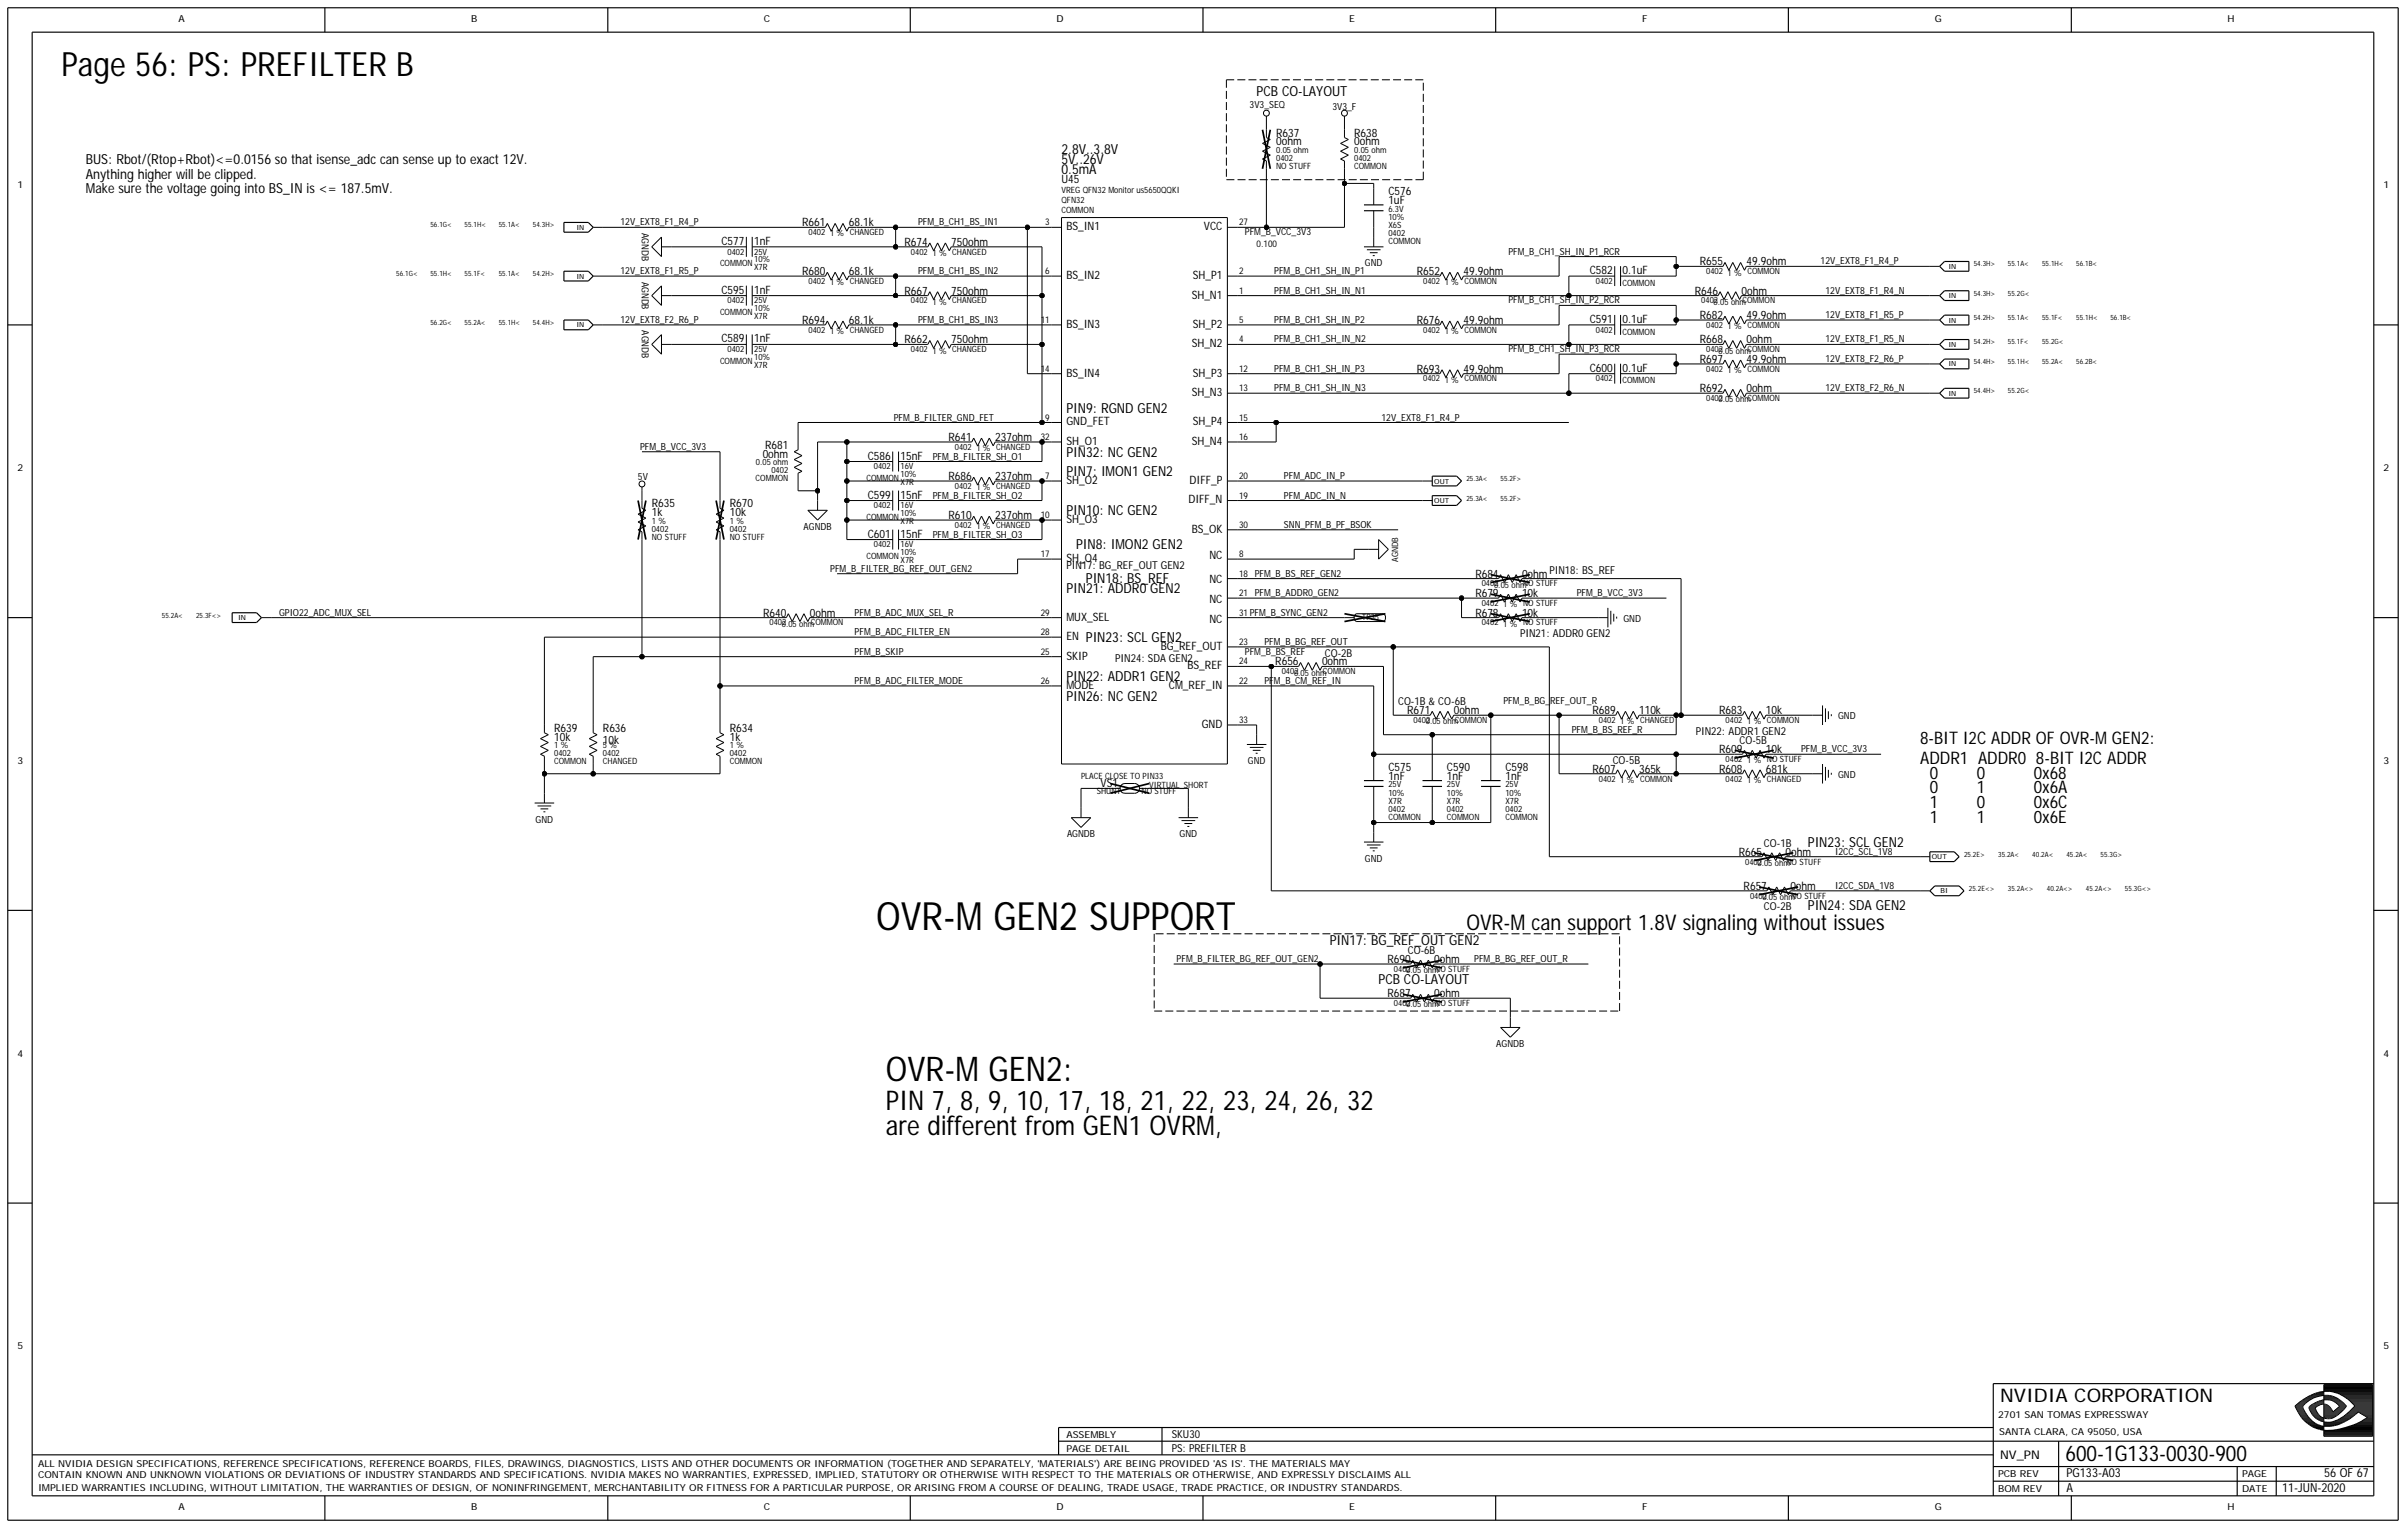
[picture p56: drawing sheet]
<svg xmlns="http://www.w3.org/2000/svg" width="422mm" height="268mm" viewBox="0 0 422 268" stroke-linecap="round" stroke-linejoin="round" font-family="sans-serif">
<defs><g id="words">
<text font-size="6.8" x="153.6" y="163">OVR-M GEN2 SUPPORT</text>
<text font-size="6" x="155.3" y="189.5">OVR-M GEN2:</text>
<text font-size="5.9" x="10.8" y="13.3">Page 56: PS: PREFILTER B</text>
<g font-size="4.8">
<text x="155.3" y="194.7">PIN 7, 8, 9, 10, 17, 18, 21, 22, 23, 24, 26, 32</text>
<text x="155.3" y="198.9">are different from GEN1 OVRM,</text>
</g>
<g font-size="3.8">
<text x="257.1" y="163">OVR-M can support 1.8V signaling without issues</text>
<text x="362.1" y="256.1">600-1G133-0030-900</text>
</g>
<text font-size="3.3" x="350.7" y="245.8">NVIDIA CORPORATION</text>
<g font-size="3">
<text x="336.6" y="130.5">8-BIT I2C ADDR OF OVR-M GEN2:</text>
<text x="336.6" y="133.9">ADDR1 ADDR0 8-BIT I2C ADDR</text>
<text x="338.3" y="136.5">0</text>
<text x="346.6" y="136.5">0</text>
<text x="356.6" y="136.5">0x68</text>
<text x="338.3" y="141.6">1</text>
<text x="338.3" y="139.1">0</text>
<text x="346.6" y="141.6">0</text>
<text x="346.6" y="139.1">1</text>
<text x="356.6" y="141.6">0x6C</text>
<text x="356.6" y="139.1">0x6A</text>
<text x="338.3" y="144.2">1</text>
<text x="346.6" y="144.2">1</text>
<text x="356.6" y="144.2">0x6E</text>
</g>
<g font-size="2.4">
<text x="220.3" y="16.8">PCB CO-LAYOUT</text>
<text x="15" y="28.7">BUS: Rbot/(Rtop+Rbot)&lt;=0.0156 so that isense_adc can sense up to exact 12V.</text>
<text x="186.1" y="27">2.8V..3.8V</text>
<text x="186.1" y="28.7">5V..26V</text>
<text x="15" y="31.3">Anything higher will be clipped.</text>
<text x="15" y="33.9">Make sure the voltage going into BS_IN is &lt;= 187.5mV.</text>
<text x="186.1" y="30.4">0.5mA</text>
<text x="187" y="72.4">PIN9: RGND GEN2</text>
<text x="187" y="83.5">PIN7: IMON1 GEN2</text>
<text x="187" y="80.1">PIN32: NC GEN2</text>
<text x="187" y="90.3">PIN10: NC GEN2</text>
<text x="188.7" y="96.3">PIN8: IMON2 GEN2</text>
<text x="187" y="104">PIN21: ADDR0 GEN2</text>
<text x="190.4" y="102.3">PIN18: BS_REF</text>
<text x="190.4" y="112.6">PIN23: SCL GEN2</text>
<text x="187" y="119.4">PIN22: ADDR1 GEN2</text>
<text x="187" y="122.8">PIN26: NC GEN2</text>
<text x="317" y="148.5">PIN23: SCL GEN2</text>
<text x="317" y="159.6">PIN24: SDA GEN2</text>
<text x="233.2" y="165.6">PIN17: BG_REF_OUT GEN2</text>
<text x="241.7" y="172.4">PCB CO-LAYOUT</text>
</g>
<g font-size="2.2">
<text x="362.3" y="261.5">A</text>
<text x="362.3" y="259">PG133-A03</text>
<text x="400.1" y="261.5">11-JUN-2020</text>
<text x="407.5" y="259">56 OF 67</text>
</g>
<text font-size="2.1" x="350.7" y="255.7">NV_PN</text>
<g font-size="2">
<text x="223.7" y="23.9">R637</text>
<text x="237.4" y="23.9">R638</text>
<text x="223.7" y="25.5">0ohm</text>
<text x="237.4" y="25.5">0ohm</text>
<text x="186.1" y="32.2">U45</text>
<text x="243.4" y="34.2">C576</text>
<text x="243.4" y="35.7">1uF</text>
<text x="140.6" y="39.7">R661</text>
<text x="148.8" y="39.7">68.1k</text>
<text x="187" y="40.4">BS_IN1</text>
<text x="211.1" y="40.4">VCC</text>
<text x="126.5" y="42.9">C577</text>
<text x="132.2" y="42.9">1nF</text>
<text x="158.6" y="43.1">R674</text>
<text x="166.8" y="43.1">750ohm</text>
<text x="298" y="46.5">R655</text>
<text x="306.2" y="46.5">49.9ohm</text>
<text x="126.5" y="51.5">C595</text>
<text x="132.2" y="51.5">1nF</text>
<text x="140.6" y="48.2">R680</text>
<text x="148.8" y="48.2">68.1k</text>
<text x="158.6" y="51.7">R667</text>
<text x="166.8" y="51.7">750ohm</text>
<text x="187" y="48.9">BS_IN2</text>
<text x="208.9" y="52.3">SH_N1</text>
<text x="209.1" y="48.9">SH_P1</text>
<text x="248.4" y="48.2">R652</text>
<text x="256.6" y="48.2">49.9ohm</text>
<text x="278.7" y="48.1">C582</text>
<text x="284.5" y="48.1">0.1uF</text>
<text x="297.2" y="51.7">R646</text>
<text x="305.3" y="51.7">0ohm</text>
<text x="140.6" y="56.8">R694</text>
<text x="148.8" y="56.8">68.1k</text>
<text x="187" y="57.5">BS_IN3</text>
<text x="209.1" y="57.5">SH_P2</text>
<text x="248.4" y="56.8">R676</text>
<text x="256.6" y="56.8">49.9ohm</text>
<text x="278.7" y="56.6">C591</text>
<text x="284.5" y="56.6">0.1uF</text>
<text x="298" y="55.9">R682</text>
<text x="306.2" y="55.9">49.9ohm</text>
<text x="126.5" y="60">C589</text>
<text x="132.2" y="60">1nF</text>
<text x="158.6" y="60.2">R662</text>
<text x="166.8" y="60.2">750ohm</text>
<text x="208.9" y="60.9">SH_N2</text>
<text x="248.4" y="65.3">R693</text>
<text x="256.6" y="65.3">49.9ohm</text>
<text x="278.7" y="65.2">C600</text>
<text x="284.5" y="65.2">0.1uF</text>
<text x="298" y="60.2">R668</text>
<text x="298" y="63.6">R697</text>
<text x="306.2" y="60.2">0ohm</text>
<text x="306.2" y="63.6">49.9ohm</text>
<text x="187" y="66">BS_IN4</text>
<text x="208.9" y="69.4">SH_N3</text>
<text x="209.1" y="66">SH_P3</text>
<text x="298" y="68.8">R692</text>
<text x="306.2" y="68.8">0ohm</text>
<text x="166.3" y="77.3">R641</text>
<text x="174.5" y="77.3">237ohm</text>
<text x="187" y="74.6">GND_FET</text>
<text x="187" y="78">SH_O1</text>
<text x="208.9" y="78">SH_N4</text>
<text x="209.1" y="74.6">SH_P4</text>
<text x="133.7" y="80.2">0ohm</text>
<text x="134.1" y="78.7">R681</text>
<text x="152.1" y="80.6">C586</text>
<text x="157.9" y="80.6">15nF</text>
<text x="114.3" y="88.9">R635</text>
<text x="127.9" y="88.9">R670</text>
<text x="152.1" y="87.4">C599</text>
<text x="157.9" y="87.4">15nF</text>
<text x="166.3" y="84.2">R686</text>
<text x="174.5" y="84.2">237ohm</text>
<text x="187" y="84.8">SH_O2</text>
<text x="208.4" y="88.3">DIFF_N</text>
<text x="208.6" y="84.8">DIFF_P</text>
<text x="114.3" y="90.5">1k</text>
<text x="127.9" y="90.5">10k</text>
<text x="152.1" y="94.2">C601</text>
<text x="157.9" y="94.2">15nF</text>
<text x="166.3" y="91">R610</text>
<text x="174.5" y="91">237ohm</text>
<text x="187" y="91.7">SH_O3</text>
<text x="208.9" y="93.4">BS_OK</text>
<text x="187" y="98.5">SH_O4</text>
<text x="212" y="98">NC</text>
<text x="258.7" y="101.3">R684</text>
<text x="266.8" y="101.3">0ohm</text>
<text x="212" y="105.7">NC</text>
<text x="212" y="102.3">NC</text>
<text x="258.7" y="104.7">R679</text>
<text x="266.8" y="104.7">10k</text>
<text x="133.8" y="108.1">R640</text>
<text x="142" y="108.1">0ohm</text>
<text x="187" y="112.2">EN</text>
<text x="187" y="108.8">MUX_SEL</text>
<text x="203.5" y="113.9">BG_REF_OUT</text>
<text x="212" y="109.1">NC</text>
<text x="258.7" y="108.1">R678</text>
<text x="266.8" y="108.1">10k</text>
<text x="187" y="115.6">SKIP</text>
<text x="208.2" y="117.3">BS_REF</text>
<text x="223.6" y="116.7">R656</text>
<text x="231.8" y="116.7">0ohm</text>
<text x="187" y="120.8">MODE</text>
<text x="204.9" y="120.8">CM_REF_IN</text>
<text x="246.7" y="125.2">R671</text>
<text x="254.9" y="125.2">0ohm</text>
<text x="279.2" y="125.2">R689</text>
<text x="287.4" y="125.2">110k</text>
<text x="301.4" y="125.2">R683</text>
<text x="309.6" y="125.2">10k</text>
<text x="97.2" y="129.8">10k</text>
<text x="97.2" y="128.3">R639</text>
<text x="105.7" y="130.5">10k</text>
<text x="105.7" y="128.3">R636</text>
<text x="127.9" y="129.8">1k</text>
<text x="127.9" y="128.3">R634</text>
<text x="210.7" y="127.6">GND</text>
<text x="243.4" y="135.1">C575</text>
<text x="243.4" y="136.7">1nF</text>
<text x="253.7" y="135.1">C590</text>
<text x="253.7" y="136.7">1nF</text>
<text x="263.9" y="135.1">C598</text>
<text x="263.9" y="136.7">1nF</text>
<text x="279.2" y="135.5">R607</text>
<text x="287.4" y="135.5">365k</text>
<text x="301.4" y="132.1">R609</text>
<text x="301.4" y="135.5">R608</text>
<text x="309.6" y="135.5">681k</text>
<text x="309.6" y="132.1">10k</text>
<text x="193" y="138">VS1</text>
<text x="304.9" y="150">R665</text>
<text x="313" y="150">0ohm</text>
<text x="305.7" y="156">R657</text>
<text x="313.9" y="156">0ohm</text>
<text x="243.3" y="168.8">R690</text>
<text x="251.5" y="168.8">0ohm</text>
<text x="243.3" y="174.8">R687</text>
<text x="251.5" y="174.8">0ohm</text>
</g>
<g font-size="1.9">
<text x="187" y="99.7">PIN17: BG_REF_OUT GEN2</text>
<text x="271.6" y="100.6">PIN18: BS_REF</text>
<text x="266.5" y="111.7">PIN21: ADDR0 GEN2</text>
<text x="195.5" y="116">PIN24: SDA GEN2</text>
<text x="232.3" y="115.1">CO-2B</text>
<text x="245.1" y="123.7">CO-1B &amp; CO-6B</text>
<text x="297.3" y="128.8">PIN22: ADDR1 GEN2</text>
<text x="305" y="130.5">CO-5B</text>
<text x="282.8" y="133.9">CO-5B</text>
<text x="309.3" y="148.5">CO-1B</text>
<text x="309.3" y="159.6">CO-2B</text>
<text x="246.8" y="167.3">CO-6B</text>
<text x="205.4" y="252.1">SKU30</text>
<text x="205.4" y="254.5">PS: PREFILTER B</text>
</g>
<g font-size="1.7">
<text x="31.3" y="3.9">A</text>
<text x="82.6" y="3.9">B</text>
<text x="133.9" y="3.9">C</text>
<text x="185.3" y="3.9">D</text>
<text x="236.6" y="3.9">E</text>
<text x="287.9" y="3.9">F</text>
<text x="339.2" y="3.9">G</text>
<text x="390.5" y="3.9">H</text>
<text x="219.1" y="19">3V3_SEQ</text>
<text x="233.6" y="19.3">3V3_F</text>
<text x="3.1" y="33">1</text>
<text x="417.9" y="33">1</text>
<text x="108.8" y="39.5">12V_EXT8_F1_R4_P</text>
<text x="112.6" y="40.8" transform="rotate(90 112.6 40.8)">AGNDB</text>
<text x="161" y="39.5">PFM_B_CH1_BS_IN1</text>
<text x="218.3" y="41.2">PFM_B_VCC_3V3</text>
<text x="239.3" y="46.7">GND</text>
<text x="264.5" y="44.6">PFM_B_CH1_SH_IN_P1_RCR</text>
<text x="319.2" y="46.4">12V_EXT8_F1_R4_P</text>
<text x="108.8" y="48.1">12V_EXT8_F1_R5_P</text>
<text x="112.6" y="49.4" transform="rotate(90 112.6 49.4)">AGNDB</text>
<text x="161" y="48.1">PFM_B_CH1_BS_IN2</text>
<text x="223.4" y="51.5">PFM_B_CH1_SH_IN_N1</text>
<text x="223.4" y="48.1">PFM_B_CH1_SH_IN_P1</text>
<text x="264.5" y="53.2">PFM_B_CH1_SH_IN_P2_RCR</text>
<text x="320.1" y="51.5">12V_EXT8_F1_R4_N</text>
<text x="108.8" y="56.6">12V_EXT8_F2_R6_P</text>
<text x="112.6" y="57.9" transform="rotate(90 112.6 57.9)">AGNDB</text>
<text x="161" y="56.6">PFM_B_CH1_BS_IN3</text>
<text x="223.4" y="56.6">PFM_B_CH1_SH_IN_P2</text>
<text x="320.1" y="55.8">12V_EXT8_F1_R5_P</text>
<text x="223.4" y="60">PFM_B_CH1_SH_IN_N2</text>
<text x="223.4" y="65.2">PFM_B_CH1_SH_IN_P3</text>
<text x="264.5" y="61.7">PFM_B_CH1_SH_IN_P3_RCR</text>
<text x="320.1" y="63.5">12V_EXT8_F2_R6_P</text>
<text x="320.1" y="60">12V_EXT8_F1_R5_N</text>
<text x="223.4" y="68.6">PFM_B_CH1_SH_IN_N3</text>
<text x="320.1" y="68.6">12V_EXT8_F2_R6_N</text>
<text x="156.7" y="73.7">PFM_B_FILTER_GND_FET</text>
<text x="242.2" y="73.7">12V_EXT8_F1_R4_P</text>
<text x="3.1" y="82.6">2</text>
<text x="112.2" y="78.9">PFM_B_VCC_3V3</text>
<text x="163.5" y="80.6">PFM_B_FILTER_SH_O1</text>
<text x="225.1" y="84">PFM_ADC_IN_P</text>
<text x="417.9" y="82.6">2</text>
<text x="111.8" y="84.2">5V</text>
<text x="163.5" y="87.4">PFM_B_FILTER_SH_O2</text>
<text x="225.1" y="87.4">PFM_ADC_IN_N</text>
<text x="140.9" y="92.9">AGNDB</text>
<text x="163.5" y="94.2">PFM_B_FILTER_SH_O3</text>
<text x="225.1" y="92.5">SNN_PFM_B_PF_BSOK</text>
<text x="145.6" y="100.2">PFM_B_FILTER_BG_REF_OUT_GEN2</text>
<text x="48.9" y="107.9">GPIO22_ADC_MUX_SEL</text>
<text x="149.8" y="107.9">PFM_B_ADC_MUX_SEL_R</text>
<text x="276.4" y="104.5">PFM_B_VCC_3V3</text>
<text x="149.8" y="111.4">PFM_B_ADC_FILTER_EN</text>
<text x="221.7" y="113.1">PFM_B_BG_REF_OUT</text>
<text x="284.6" y="109">GND</text>
<text x="149.8" y="114.8">PFM_B_SKIP</text>
<text x="149.8" y="119.9">PFM_B_ADC_FILTER_MODE</text>
<text x="218.3" y="114.8">PFM_B_BS_REF</text>
<text x="221.7" y="119.9">PFM_B_CM_REF_IN</text>
<text x="263.6" y="123.3">PFM_B_BG_REF_OUT_R</text>
<text x="275.6" y="128.5">PFM_B_BS_REF_R</text>
<text x="315.8" y="131.9">PFM_B_VCC_3V3</text>
<text x="322.3" y="126.1">GND</text>
<text x="3.1" y="133.9">3</text>
<text x="218.8" y="133.9">GND</text>
<text x="322.3" y="136.3">GND</text>
<text x="417.9" y="133.9">3</text>
<text x="93.9" y="144.2">GND</text>
<text x="187.1" y="146.8">AGNDB</text>
<text x="206.8" y="146.8">GND</text>
<text x="321.8" y="149.8">I2CC_SCL_1V8</text>
<text x="239.3" y="151">GND</text>
<text x="321.8" y="155.8">I2CC_SDA_1V8</text>
<text x="206.3" y="168.7">PFM_B_FILTER_BG_REF_OUT_GEN2</text>
<text x="258.5" y="168.7">PFM_B_BG_REF_OUT_R</text>
<text x="3.1" y="185.3">4</text>
<text x="262.3" y="183.5">AGNDB</text>
<text x="417.9" y="185.3">4</text>
<text x="3.1" y="236.6">5</text>
<text x="417.9" y="236.6">5</text>
<text x="350.3" y="248.5">2701 SAN TOMAS EXPRESSWAY</text>
<text x="350.5" y="251.6">SANTA CLARA, CA 95050, USA</text>
<text x="6.7" y="257.1">ALL NVIDIA DESIGN SPECIFICATIONS, REFERENCE SPECIFICATIONS, REFERENCE BOARDS, FILES, DRAWINGS, DIAGNOSTICS, LISTS AND OTHER DOCUMENTS OR INFORMATION (TOGETHER AND SEPARATELY, 'MATERIALS') ARE BEING PROVIDED 'AS IS'. THE MATERIALS MAY</text>
<text x="187" y="254.5">PAGE DETAIL</text>
<text x="187" y="252.1">ASSEMBLY</text>
<text x="6.7" y="259.2">CONTAIN KNOWN AND UNKNOWN VIOLATIONS OR DEVIATIONS OF INDUSTRY STANDARDS AND SPECIFICATIONS. NVIDIA MAKES NO WARRANTIES, EXPRESSED, IMPLIED, STATUTORY OR OTHERWISE WITH RESPECT TO THE MATERIALS OR OTHERWISE, AND EXPRESSLY DISCLAIMS ALL</text>
<text x="6.7" y="261.4">IMPLIED WARRANTIES INCLUDING, WITHOUT LIMITATION, THE WARRANTIES OF DESIGN, OF NONINFRINGEMENT, MERCHANTABILITY OR FITNESS FOR A PARTICULAR PURPOSE, OR ARISING FROM A COURSE OF DEALING, TRADE USAGE, TRADE PRACTICE, OR INDUSTRY STANDARDS.</text>
<text x="350.3" y="261.5">BOM REV</text>
<text x="350.3" y="259">PCB REV</text>
<text x="393.1" y="259">PAGE</text>
<text x="393.1" y="261.5">DATE</text>
<text x="31.3" y="264.8">A</text>
<text x="82.6" y="264.8">B</text>
<text x="133.9" y="264.8">C</text>
<text x="185.3" y="264.8">D</text>
<text x="236.6" y="264.8">E</text>
<text x="287.9" y="264.8">F</text>
<text x="339.2" y="264.8">G</text>
<text x="390.5" y="264.8">H</text>
</g>
<g font-size="1.6">
<text x="183.3" y="39.5">3</text>
<text x="217.2" y="39.5">27</text>
<text x="220.3" y="43.3">0.100</text>
<text x="183.3" y="48.1">6</text>
<text x="217.2" y="48.1">2</text>
<text x="217.2" y="51.5">1</text>
<text x="182.5" y="56.6">11</text>
<text x="217.2" y="56.6">5</text>
<text x="182.5" y="65.2">14</text>
<text x="217.2" y="65.2">12</text>
<text x="217.2" y="60">4</text>
<text x="217.2" y="68.6">13</text>
<text x="182.5" y="77.1">32</text>
<text x="183.3" y="73.7">9</text>
<text x="217.2" y="73.7">15</text>
<text x="217.2" y="77.1">16</text>
<text x="183.3" y="84">7</text>
<text x="217.2" y="84">20</text>
<text x="217.2" y="87.4">19</text>
<text x="182.5" y="90.8">10</text>
<text x="217.2" y="92.5">30</text>
<text x="182.5" y="97.7">17</text>
<text x="217.2" y="101.1">18 PFM_B_BS_REF_GEN2</text>
<text x="217.2" y="97.7">8</text>
<text x="182.5" y="107.9">29</text>
<text x="217.2" y="107.9">31 PFM_B_SYNC_GEN2</text>
<text x="217.2" y="104.5">21 PFM_B_ADDR0_GEN2</text>
<text x="182.5" y="111.4">28</text>
<text x="217.2" y="113.1">23</text>
<text x="182.5" y="114.8">25</text>
<text x="182.5" y="119.9">26</text>
<text x="217.2" y="119.9">22</text>
<text x="217.2" y="116.5">24</text>
<text x="217.2" y="126.8">33</text>
</g>
<g font-size="1.5">
<text x="223.7" y="29.6">NO STUFF</text>
<text x="223.7" y="28.2">0402</text>
<text x="223.7" y="26.9">0.05 ohm</text>
<text x="237.4" y="28.2">0402</text>
<text x="237.4" y="26.9">0.05 ohm</text>
<text x="237.4" y="29.6">COMMON</text>
<text x="186.1" y="35.6">QFN32</text>
<text x="186.1" y="33.9">VREG QFN32 Monitor us5650QQKI</text>
<text x="141.8" y="41.2">0402</text>
<text x="145.5" y="41.5">1 % CHANGED</text>
<text x="186.1" y="37.3">COMMON</text>
<text x="243.4" y="38.7">10%</text>
<text x="243.4" y="41.4">0402</text>
<text x="243.4" y="40">X6S</text>
<text x="243.4" y="37.1">6.3V</text>
<text x="126.2" y="46.7">COMMON</text>
<text x="127.6" y="44.6">0402</text>
<text x="132.2" y="44.6">25V</text>
<text x="132.2" y="46">10%</text>
<text x="132.2" y="47.4">X7R</text>
<text x="159.7" y="44.6">0402</text>
<text x="163.5" y="44.9">1 % CHANGED</text>
<text x="243.4" y="42.8">COMMON</text>
<text x="127.6" y="53.2">0402</text>
<text x="132.2" y="53.2">25V</text>
<text x="141.8" y="49.8">0402</text>
<text x="145.5" y="50">1 % CHANGED</text>
<text x="159.7" y="53.2">0402</text>
<text x="163.5" y="53.4">1 % CHANGED</text>
<text x="249.5" y="49.8">0402</text>
<text x="253.3" y="50">1 % COMMON</text>
<text x="279.8" y="49.8">0402</text>
<text x="284.5" y="50.1">COMMON</text>
<text x="298.3" y="53.2">0402</text>
<text x="299.1" y="48.1">0402</text>
<text x="300.4" y="53.4">0.05 ohmCOMMON</text>
<text x="302.9" y="48.3">1 % COMMON</text>
<text x="126.2" y="55.2">COMMON</text>
<text x="132.2" y="55.9">X7R</text>
<text x="132.2" y="54.6">10%</text>
<text x="141.8" y="58.3">0402</text>
<text x="145.5" y="58.6">1 % CHANGED</text>
<text x="249.5" y="58.3">0402</text>
<text x="253.3" y="58.6">1 % COMMON</text>
<text x="279.8" y="58.3">0402</text>
<text x="284.5" y="58.7">COMMON</text>
<text x="299.1" y="57.5">0402</text>
<text x="302.9" y="57.7">1 % COMMON</text>
<text x="126.2" y="63.8">COMMON</text>
<text x="127.6" y="61.7">0402</text>
<text x="132.2" y="64.5">X7R</text>
<text x="132.2" y="61.7">25V</text>
<text x="132.2" y="63.1">10%</text>
<text x="159.7" y="61.7">0402</text>
<text x="163.5" y="62">1 % CHANGED</text>
<text x="299.1" y="65.2">0402</text>
<text x="299.1" y="61.7">0402</text>
<text x="301.3" y="62">0.05 ohmCOMMON</text>
<text x="302.9" y="65.4">1 % COMMON</text>
<text x="249.5" y="66.9">0402</text>
<text x="253.3" y="67.1">1 % COMMON</text>
<text x="279.8" y="66.9">0402</text>
<text x="284.5" y="67.2">COMMON</text>
<text x="299.1" y="70.3">0402</text>
<text x="301.3" y="70.5">0.05 ohmCOMMON</text>
<text x="132.5" y="81.6">0.05 ohm</text>
<text x="135.3" y="83">0402</text>
<text x="153.2" y="82.3">0402</text>
<text x="157.9" y="82.3">16V</text>
<text x="157.9" y="83.6">10%</text>
<text x="167.4" y="78.9">0402</text>
<text x="171.2" y="79.1">1 % CHANGED</text>
<text x="132.5" y="84.3">COMMON</text>
<text x="151.9" y="84.3">COMMON</text>
<text x="153.2" y="89.1">0402</text>
<text x="157.9" y="85">X7R</text>
<text x="157.9" y="89.1">16V</text>
<text x="167.4" y="85.7">0402</text>
<text x="171.2" y="85.9">1 % CHANGED</text>
<text x="114.3" y="94.6">NO STUFF</text>
<text x="114.3" y="93.2">0402</text>
<text x="114.3" y="91.9">1 %</text>
<text x="127.9" y="91.9">1 %</text>
<text x="127.9" y="93.2">0402</text>
<text x="127.9" y="94.6">NO STUFF</text>
<text x="151.9" y="91.2">COMMON</text>
<text x="153.2" y="96">0402</text>
<text x="157.9" y="90.5">10%</text>
<text x="157.9" y="91.9">X7R</text>
<text x="157.9" y="96">16V</text>
<text x="167.4" y="92.5">0402</text>
<text x="171.2" y="92.8">1 % CHANGED</text>
<text x="151.9" y="98">COMMON</text>
<text x="157.9" y="97.3">10%</text>
<text x="157.9" y="98.7">X7R</text>
<text x="245.1" y="98.5" transform="rotate(-90 245.1 98.5)">AGNDB</text>
<text x="259.8" y="106.2">0402</text>
<text x="259.8" y="102.8">0402</text>
<text x="262" y="103">0.05 ohmNO STUFF</text>
<text x="263.6" y="106.5">1 % NO STUFF</text>
<text x="134.9" y="109.6">0402</text>
<text x="137.1" y="109.9">0.05 ohmCOMMON</text>
<text x="238.8" y="108.7">TP35</text>
<text x="259.8" y="109.6">0402</text>
<text x="263.6" y="109.9">1 % NO STUFF</text>
<text x="224.7" y="118.2">0402</text>
<text x="226.9" y="118.4">0.05 ohmCOMMON</text>
<text x="97.2" y="131.2">1 %</text>
<text x="105.7" y="131.2">5 %</text>
<text x="127.9" y="131.2">1 %</text>
<text x="247.8" y="126.8">0402</text>
<text x="250" y="127">0.05 ohmCOMMON</text>
<text x="280.3" y="126.8">0402</text>
<text x="284.1" y="127">1 % CHANGED</text>
<text x="302.6" y="126.8">0402</text>
<text x="306.3" y="127">1 % COMMON</text>
<text x="97.2" y="133.9">COMMON</text>
<text x="97.2" y="132.6">0402</text>
<text x="105.7" y="132.6">0402</text>
<text x="105.7" y="133.9">CHANGED</text>
<text x="127.9" y="132.6">0402</text>
<text x="127.9" y="133.9">COMMON</text>
<text x="189.5" y="136.5">PLACE CLOSE TO PIN33</text>
<text x="280.3" y="137">0402</text>
<text x="284.1" y="137.3">1 % COMMON</text>
<text x="302.6" y="137">0402</text>
<text x="302.6" y="133.6">0402</text>
<text x="306.3" y="133.8">1 % NO STUFF</text>
<text x="306.3" y="137.3">1 % CHANGED</text>
<text x="192.3" y="139.2">SHUNT</text>
<text x="200.1" y="139.2">NO STUFF</text>
<text x="201.5" y="138.2">VIRTUAL_SHORT</text>
<text x="243.4" y="138">25V</text>
<text x="243.4" y="143.7">COMMON</text>
<text x="243.4" y="140.9">X7R</text>
<text x="243.4" y="139.6">10%</text>
<text x="243.4" y="142.3">0402</text>
<text x="253.7" y="138">25V</text>
<text x="253.7" y="139.6">10%</text>
<text x="253.7" y="140.9">X7R</text>
<text x="253.7" y="143.7">COMMON</text>
<text x="253.7" y="142.3">0402</text>
<text x="263.9" y="143.7">COMMON</text>
<text x="263.9" y="142.3">0402</text>
<text x="263.9" y="140.9">X7R</text>
<text x="263.9" y="139.6">10%</text>
<text x="263.9" y="138">25V</text>
<text x="306" y="151.6">0402</text>
<text x="308.1" y="151.8">0.05 ohmNO STUFF</text>
<text x="306.8" y="157.5">0402</text>
<text x="309" y="157.8">0.05 ohmNO STUFF</text>
<text x="244.4" y="170.4">0402</text>
<text x="246.6" y="170.6">0.05 ohmNO STUFF</text>
<text x="244.4" y="176.4">0402</text>
<text x="246.6" y="176.6">0.05 ohmNO STUFF</text>
</g>
<g font-size="1.3">
<text x="75.5" y="39.9">56.1G&lt;</text>
<text x="81.5" y="39.9">55.1H&lt;</text>
<text x="87.4" y="39.9">55.1A&lt;</text>
<text x="93.4" y="39.9">54.3H&gt;</text>
<text x="346.1" y="46.7">54.3H&gt;</text>
<text x="352" y="46.7">55.1A&lt;</text>
<text x="358" y="46.7">55.1H&lt;</text>
<text x="364" y="46.7">56.1B&lt;</text>
<text x="69.5" y="48.4">56.1G&lt;</text>
<text x="75.5" y="48.4">55.1H&lt;</text>
<text x="81.5" y="48.4">55.1F&lt;</text>
<text x="87.4" y="48.4">55.1A&lt;</text>
<text x="93.4" y="48.4">54.2H&gt;</text>
<text x="346.1" y="51.8">54.3H&gt;</text>
<text x="352" y="51.8">55.2G&lt;</text>
<text x="75.5" y="57">56.2G&lt;</text>
<text x="81.5" y="57">55.2A&lt;</text>
<text x="87.4" y="57">55.1H&lt;</text>
<text x="93.4" y="57">54.4H&gt;</text>
<text x="346.1" y="56.1">54.2H&gt;</text>
<text x="352" y="56.1">55.1A&lt;</text>
<text x="358" y="56.1">55.1F&lt;</text>
<text x="364" y="56.1">55.1H&lt;</text>
<text x="370" y="56.1">56.1B&lt;</text>
<text x="346.1" y="63.8">54.4H&gt;</text>
<text x="346.1" y="60.4">54.2H&gt;</text>
<text x="352" y="63.8">55.1H&lt;</text>
<text x="352" y="60.4">55.1F&lt;</text>
<text x="358" y="63.8">55.2A&lt;</text>
<text x="358" y="60.4">55.2G&lt;</text>
<text x="364" y="63.8">56.2B&lt;</text>
<text x="346.1" y="68.9">54.4H&gt;</text>
<text x="352" y="68.9">55.2G&lt;</text>
<text x="257.1" y="87.7">25.3A&lt;</text>
<text x="257.1" y="84.3">25.3A&lt;</text>
<text x="263.1" y="87.7">55.2F&gt;</text>
<text x="263.1" y="84.3">55.2F&gt;</text>
<text x="28.4" y="108.3">55.2A&lt;</text>
<text x="34.4" y="108.3">25.3F&lt;&gt;</text>
<text x="344.3" y="150.2">25.2E&gt;</text>
<text x="350.3" y="150.2">35.2A&lt;</text>
<text x="356.3" y="150.2">40.2A&lt;</text>
<text x="362.3" y="150.2">45.2A&lt;</text>
<text x="368.3" y="150.2">55.3G&gt;</text>
<text x="345.2" y="156.2">25.2E&lt;&gt;</text>
<text x="352" y="156.2">35.2A&lt;&gt;</text>
<text x="358.9" y="156.2">40.2A&lt;&gt;</text>
<text x="365.7" y="156.2">45.2A&lt;&gt;</text>
<text x="372.6" y="156.2">55.3G&lt;&gt;</text>
</g>
<g font-size="1.2">
<text x="101.1" y="40.3">IN</text>
<text x="341.6" y="47.1">IN</text>
<text x="101.1" y="48.8">IN</text>
<text x="341.6" y="52.3">IN</text>
<text x="101.1" y="57.4">IN</text>
<text x="341.6" y="56.5">IN</text>
<text x="341.6" y="60.8">IN</text>
<text x="341.6" y="64.2">IN</text>
<text x="341.6" y="69.4">IN</text>
<text x="251.5" y="84.8">OUT</text>
<text x="251.5" y="88.2">OUT</text>
<text x="41.7" y="108.7">IN</text>
<text x="338.7" y="150.6">OUT</text>
<text x="340.2" y="156.6">BI</text>
</g>
</g></defs>
<g fill="none" stroke="#000" stroke-width=".18">
<path d="M104 39.9h1.7zM105.7 39.9h37.6zM143.3 39.9h1.4zM145.1 39.2l-.4 .7zM145.1 39.2l.6 1.3zM146.4 39.2l-.7 1.3zM146.4 39.2l.7 1.3zM147.8 39.2l.7 1.3zM147.8 39.2l-.7 1.3zM148.8 39.9h1.4zM148.8 39.9l-.3 .6zM150.2 39.9h6.8z"/>
<path d="M157 39.9v3.4zM157 39.9h23.1zM180.1 39.9v25.6zM180.1 39.9h4.3zM184.4 39.9h1.7zM186.1 38.1h29.1zM186.1 38.1v95.8zM215.2 39.9h1.7zM215.2 38.1v95.8zM216.9 39.9h5.1zM221.3 27.9l.7 .3zM221.3 27.9l1.4-.7z"/>
<path d="M221.3 26.5l1.4 .7zM221.3 26.5l1.4-.7zM221.3 25.1l1.4 .7zM221.3 25.1l1.4-.6zM222 21v1.7zM222 39.9h13.7zM222 29.6v10.3zM222 20.4v.6zM222 28.2v1.4zM222 24.1l.7 .4zM222 22.7v1.4zM235 27.9l.7 .3z"/>
<path d="M235 27.9l1.4-.7zM235 26.5l1.4 .7zM235 26.5l1.4-.7zM235 25.1l1.4 .7zM235 25.1l1.4-.6zM235.7 21v1.7zM235.7 32.2v7.7zM235.7 32.2h5.1zM235.7 29.6v2.6zM235.7 20.4v.6zM235.7 28.2v1.4zM235.7 24.1l.7 .4z"/>
<path d="M235.7 22.7v1.4zM240.8 39.9v1.7zM240.8 32.2v.8zM240.8 36.9v3zM240.8 33v2.9zM104 57h1.7zM104 48.4h1.7zM105.7 48.4h37.6zM105.7 57h37.6zM114.3 43.3l1.7 1.7zM114.3 51.8l1.7 1.7zM116 43.3h1.7z"/>
<path d="M116 41.6l-1.7 1.7zM116 41.6v3.4zM116 51.8h1.7zM116 50.1l-1.7 1.7zM116 50.1v3.4zM116 58.7l-1.7 1.7zM116 58.7v3.4zM117.7 51.8h10.2zM117.7 43.3h10.2zM127.9 43.3h3zM127.9 51.8h3zM130.9 41.5v3.5z"/>
<path d="M130.9 50.1v3.5zM130.9 58.6v3.5zM131.9 43.3h2.9zM131.9 41.5v3.5zM131.9 51.8h2.9zM131.9 50.1v3.5zM131.9 58.6v3.5zM134.8 43.3h22.2zM134.8 51.8h22.2zM143.3 48.4h1.4zM143.3 57h1.4zM145.1 47.7l-.4 .7z"/>
<path d="M145.1 47.7l.6 1.4zM145.1 56.3l-.4 .7zM145.1 56.3l.6 1.3zM146.4 47.7l-.7 1.4zM146.4 47.7l.7 1.4zM146.4 56.3l-.7 1.3zM146.4 56.3l.7 1.3zM147.8 47.7l.7 1.4zM147.8 47.7l-.7 1.4zM147.8 56.3l.7 1.3zM147.8 56.3l-.7 1.3zM148.8 48.4h1.4z"/>
<path d="M148.8 48.4l-.3 .7zM148.8 57h1.4zM148.8 57l-.3 .6zM150.2 48.4h6.8zM150.2 57h6.8zM157 43.3h4.3zM157 51.8h4.3zM157 48.4v3.4zM157 48.4h27.4zM157 57v3.4zM157 57h27.4zM161.3 43.3h1.4z"/>
<path d="M161.3 51.8h1.4zM163 42.6l-.3 .7zM163 42.6l.7 1.4zM163 51.1l-.3 .7zM163 51.1l.7 1.4zM163 59.7l-.3 .7zM163 59.7l.7 1.4zM164.4 42.6l-.7 1.4zM164.4 42.6l.7 1.4zM164.4 51.1l-.7 1.4zM164.4 51.1l.7 1.4zM164.4 59.7l-.7 1.4z"/>
<path d="M164.4 59.7l.7 1.4zM165.8 42.6l.6 1.4zM165.8 42.6l-.7 1.4zM165.8 51.1l.6 1.4zM165.8 51.1l-.7 1.4zM165.8 59.7l.6 1.4zM165.8 59.7l-.7 1.4zM166.8 43.3h1.3zM166.8 43.3l-.4 .7zM166.8 51.8h1.3zM166.8 51.8l-.4 .7zM168.1 51.8h14.6z"/>
<path d="M168.1 43.3h14.6zM182.7 51.8v8.6zM182.7 43.3v8.5zM184.4 48.4h1.7zM184.4 57h1.7zM215.2 48.4h1.7zM215.2 57h1.7zM215.2 51.8h1.7zM216.9 51.8h58.2zM216.9 48.4h34.2zM216.9 57h34.2zM239.1 43.3h3.5z"/>
<path d="M239.7 43.8h2.3zM240.2 44.3h1.3zM240.7 44.8h.3zM240.8 41.6v1.7zM251.1 48.4h1.4zM251.1 57h1.4zM252.8 47.7l-.3 .7zM252.8 47.7l.7 1.4zM252.8 56.3l-.3 .7zM252.8 56.3l.7 1.3zM254.2 47.7l-.7 1.4zM254.2 47.7l.7 1.4z"/>
<path d="M254.2 56.3l-.7 1.3zM254.2 56.3l.7 1.3zM255.6 47.7l.6 1.4zM255.6 47.7l-.7 1.4zM255.6 56.3l.6 1.3zM255.6 56.3l-.7 1.3zM256.6 48.4h1.4zM256.6 48.4l-.4 .7zM256.6 57h1.4zM256.6 57l-.4 .6zM258 48.4h15.4zM258 57h15.4z"/>
<path d="M273.4 45v3.4zM273.4 45h20.5zM273.4 53.5v3.5zM273.4 53.5h20.5zM275.1 57v3.4zM275.1 57h5.1zM275.1 51.8h24.8zM275.1 48.4v3.4zM275.1 48.4h5.1zM280.2 48.4h2.9zM280.2 57h2.9zM283.1 46.7v3.4z"/>
<path d="M283.1 55.2v3.5zM284.1 48.4h2.9zM284.1 46.7v3.4zM284.1 57h2.9zM284.1 55.2v3.5zM287 48.4h6.9zM287 57h6.9zM293.9 45v1.7zM293.9 46.7v1.7zM293.9 46.7h6.8zM293.9 53.5v2.6zM293.9 56.1v.9z"/>
<path d="M293.9 56.1h6.8zM299.9 51.8h1.3zM300.7 46.7h1.4zM300.7 56.1h1.4zM301.6 51.1l-.4 .7zM301.6 51.1l.7 1.4zM302.4 46l-.3 .7zM302.4 46l.7 1.4zM302.4 55.4l-.3 .7zM302.4 55.4l.7 1.4zM302.4 59.7l-.3 .7zM302.4 59.7l.7 1.4z"/>
<path d="M302.9 51.1l-.6 1.4zM302.9 51.1l.7 1.4zM303.8 46l-.7 1.4zM303.8 46l.7 1.4zM303.8 55.4l-.7 1.4zM303.8 55.4l.7 1.4zM303.8 59.7l-.7 1.4zM303.8 59.7l.7 1.4zM304.3 51.1l.7 1.4zM304.3 51.1l-.7 1.4zM305.2 46l.7 1.4zM305.2 46l-.7 1.4z"/>
<path d="M305.2 55.4l.7 1.4zM305.2 55.4l-.7 1.4zM305.2 59.7l.7 1.4zM305.2 59.7l-.7 1.4zM305.3 51.8h1.4zM305.3 51.8l-.3 .7zM306.2 46.7h1.4zM306.2 46.7l-.3 .7zM306.2 56.1h1.4zM306.2 56.1l-.3 .7zM306.7 51.8h31.7zM307.6 46.7h30.8z"/>
<path d="M307.6 56.1h30.8zM338.4 46.7h1.7zM338.4 51.8h1.7zM338.4 56.1h1.7zM112.6 79.2h13.6zM114.3 60.4l1.7 1.7zM116 60.4h1.7zM117.7 60.4h10.2zM126.2 79.2v8.5zM127.9 60.4h3zM131.9 60.4h2.9zM134.8 60.4h22.2z"/>
<path d="M139.2 79.2l1.4 .7zM139.2 79.2l.7-.3zM139.9 74.1h42.8zM139.9 74.1v3.4zM139.9 77.5v1.4zM143.3 77.5h5.2zM143.3 77.5v8.5zM148.5 77.5v3.4zM148.5 77.5h20.5zM156.5 79.2v3.5zM157 60.4h4.3zM157.5 79.2v3.5z"/>
<path d="M161.3 60.4h1.4zM166.8 60.4h1.3zM166.8 60.4l-.4 .7zM168.1 60.4h14.6zM169 77.5h1.4zM170.7 76.8l-.3 .7zM170.7 76.8l.7 1.4zM172.1 76.8l-.7 1.4zM172.1 76.8l.7 1.4zM173.5 76.8l.6 1.4zM173.5 76.8l-.7 1.4zM174.5 77.5h1.3z"/>
<path d="M174.5 77.5l-.4 .7zM175.8 77.5h6.9zM180.1 65.5h4.3zM182.7 60.4v13.7zM182.7 74.1h1.7zM182.7 77.5v3.4zM182.7 77.5h1.7zM184.4 65.5h1.7zM184.4 74.1h1.7zM184.4 77.5h1.7zM215.2 60.4h1.7zM215.2 65.5h1.7z"/>
<path d="M215.2 68.9h1.7zM215.2 74.1h1.7zM215.2 77.5h1.7zM216.9 60.4h58.2zM216.9 68.9h58.2zM216.9 77.5h6.8zM216.9 74.1h6.8zM216.9 65.5h34.2zM223.7 74.1v3.4zM223.7 74.1h51.4zM251.1 65.5h1.4zM252.8 64.8l-.3 .7z"/>
<path d="M252.8 64.8l.7 1.4zM254.2 64.8l-.7 1.4zM254.2 64.8l.7 1.4zM255.6 64.8l.6 1.4zM255.6 64.8l-.7 1.4zM256.6 65.5h1.4zM256.6 65.5l-.4 .7zM258 65.5h15.4zM273.4 62.1v3.4zM273.4 62.1h20.5zM275.1 60.4h25.6zM275.1 68.9h25.6z"/>
<path d="M275.1 65.5v3.4zM275.1 65.5h5.1zM280.2 65.5h2.9zM283.1 63.8v3.5zM284.1 65.5h2.9zM284.1 63.8v3.5zM287 65.5h6.9zM293.9 62.1v1.7zM293.9 63.8v1.7zM293.9 63.8h6.8zM300.7 60.4h1.4zM300.7 63.8h1.4z"/>
<path d="M300.7 68.9h1.4zM302.4 63.1l-.3 .7zM302.4 63.1l.7 1.4zM302.4 68.2l-.3 .7zM302.4 68.2l.7 1.4zM303.8 63.1l-.7 1.4zM303.8 63.1l.7 1.4zM303.8 68.2l-.7 1.4zM303.8 68.2l.7 1.4zM305.2 63.1l.7 1.4zM305.2 63.1l-.7 1.4zM305.2 68.2l.7 1.4z"/>
<path d="M305.2 68.2l-.7 1.4zM306.2 60.4h1.4zM306.2 60.4l-.3 .7zM306.2 63.8h1.4zM306.2 63.8l-.3 .7zM306.2 68.9h1.4zM306.2 68.9l-.3 .7zM307.6 68.9h30.8zM307.6 63.8h30.8zM307.6 60.4h30.8zM338.4 60.4h1.7zM338.4 63.8h1.7z"/>
<path d="M338.4 68.9h1.7zM111.9 92.9l.7 .3zM111.9 92.9l1.3-.7zM111.9 91.5l1.3 .7zM111.9 91.5l1.3-.7zM111.9 90.1l1.3 .7zM111.9 90.1l1.3-.6zM112.6 86v1.7zM112.6 94.6v20.5zM112.6 93.2v1.4zM112.6 89.1l.6 .4zM112.6 87.7v1.4z"/>
<path d="M112.6 85.4v.6zM125.6 92.9l.6 .3zM125.6 92.9l1.3-.7zM125.6 91.5l1.3 .7zM125.6 91.5l1.3-.7zM125.6 90.1l1.3 .7zM125.6 90.1l1.3-.6zM126.2 94.6v25.7zM126.2 93.2v1.4zM126.2 89.1l.7 .4zM126.2 87.7v1.4zM139.2 81.9l1.4 .7z"/>
<path d="M139.2 81.9l1.4-.7zM139.2 80.6l1.4 .6zM139.2 80.6l1.4-.7zM139.9 86h3.4zM139.9 84.3v1.7zM139.9 83v1.3zM139.9 83l.7-.4zM141.6 89.5l1.7 1.7zM141.6 89.5h3.5zM143.3 86v1.7zM143.3 87.7v1.8zM145.1 89.5l-1.8 1.7z"/>
<path d="M148.5 94.6h5.1zM148.5 91.2v3.4zM148.5 91.2h20.5zM148.5 87.7v3.5zM148.5 84.3v3.4zM148.5 87.7h5.1zM148.5 84.3h20.5zM148.5 80.9v3.4zM148.5 80.9h5.1zM153.6 80.9h2.9zM153.6 87.7h2.9zM153.6 94.6h2.9z"/>
<path d="M156.5 86v3.5zM156.5 92.8v3.5zM157.5 80.9h2.9zM157.5 87.7h2.9zM157.5 86v3.5zM157.5 94.6h2.9zM157.5 92.8v3.5zM160.4 80.9h22.3zM160.4 87.7h22.3zM160.4 94.6h22.3zM169 84.3h1.4zM169 91.2h1.4z"/>
<path d="M170.7 83.6l-.3 .7zM170.7 83.6l.7 1.4zM170.7 90.5l-.3 .7zM170.7 90.5l.7 1.4zM172.1 83.6l-.7 1.4zM172.1 83.6l.7 1.4zM172.1 90.5l-.7 1.4zM172.1 90.5l.7 1.4zM173.5 83.6l.6 1.4zM173.5 83.6l-.7 1.4zM173.5 90.5l.6 1.4zM173.5 90.5l-.7 1.4z"/>
<path d="M174.5 84.3h1.3zM174.5 84.3l-.4 .7zM174.5 91.2h1.3zM174.5 91.2l-.4 .7zM175.8 84.3h6.9zM175.8 91.2h6.9zM178.4 98v2.6zM178.4 98h6zM182.7 84.3v3.4zM182.7 84.3h1.7zM182.7 91.2v3.4zM182.7 91.2h1.7z"/>
<path d="M184.4 84.3h1.7zM184.4 98h1.7zM184.4 91.2h1.7zM215.2 87.7h1.7zM215.2 92.9h1.7zM215.2 98h1.7zM215.2 84.3h1.7zM216.9 92.9h28.2zM216.9 87.7h32.5zM216.9 84.3h32.5zM216.9 98h20.5zM237.4 96.3h2.6z"/>
<path d="M237.4 96.3v1.7zM240 96.3h1.7zM241.7 94.6l1.7 1.7zM241.7 98l1.7-1.7zM241.7 94.6v3.4zM249.4 84.3h1.7zM249.4 87.7h1.7zM45.8 108.3h1.7zM47.5 108.3h89zM95.4 111.7h89zM95.4 111.7v15.4zM104 115.1h8.6z"/>
<path d="M104 115.1v12zM112.6 115.1h71.8zM136.5 108.3h1.4zM138.2 107.6l-.3 .7zM138.2 107.6l.7 1.4zM139.6 107.6l-.7 1.4zM139.6 107.6l.7 1.4zM140.9 107.6l.7 1.4zM140.9 107.6l-.6 1.4zM142 108.3h1.3zM142 108.3l-.4 .7zM143.3 108.3h41.1z"/>
<path d="M146.8 100.6h31.6zM184.4 111.7h1.7zM184.4 108.3h1.7zM184.4 115.1h1.7zM215.2 101.4h1.7zM215.2 108.3h1.7zM215.2 104.9h1.7zM215.2 113.4h1.7zM215.2 116.8h1.7zM216.9 113.4h27.4zM216.9 116.8h6zM216.9 104.9h39.3z"/>
<path d="M216.9 101.4h44.5zM216.9 108.3h18.8zM222.9 116.8h3.4zM222.9 116.8v39.4zM226.3 116.8h1.4zM228 116.1l-.3 .7zM228 116.1l.7 1.4zM229.4 116.1l-.7 1.4zM229.4 116.1l.7 1.4zM230.8 116.1l.6 1.4zM230.8 116.1l-.7 1.4zM231.8 116.8h1.4z"/>
<path d="M231.8 116.8l-.4 .7zM233.2 116.8h9.4zM235.7 108.3h1.7zM237.4 108.6l.4 .4zM237.4 107.9v.7zM237.8 109h4.8zM237.8 107.6l-.4 .3zM237.8 107.6h4.8zM242.6 116.8v12zM242.6 109l.3-.4zM242.6 107.6l.3 .3zM242.9 107.9v.7z"/>
<path d="M244.3 113.4v12zM244.3 113.4h27.3zM256.2 104.9h5.2zM256.2 104.9v3.4zM256.2 108.3h5.2zM261.4 104.9h1.3zM261.4 101.4h1.3zM261.4 108.3h1.3zM263.1 104.2l-.4 .7zM263.1 104.2l.7 1.3zM263.1 100.7l-.4 .7zM263.1 100.7l.7 1.4z"/>
<path d="M263.1 107.6l-.4 .7zM263.1 107.6l.7 1.4zM264.5 104.2l-.7 1.3zM264.5 104.2l.6 1.3zM264.5 100.7l-.7 1.4zM264.5 100.7l.6 1.4zM264.5 107.6l-.7 1.4zM264.5 107.6l.6 1.4zM265.8 104.2l.7 1.3zM265.8 104.2l-.7 1.3zM265.8 100.7l.7 1.4zM265.8 100.7l-.7 1.4z"/>
<path d="M265.8 107.6l.7 1.4zM265.8 107.6l-.7 1.4zM266.8 104.9h1.4zM266.8 104.9l-.3 .6zM266.8 101.4h1.4zM266.8 101.4l-.3 .7zM266.8 108.3h1.4zM266.8 108.3l-.3 .7zM268.2 108.3h12zM268.2 101.4h26.5zM268.2 104.9h24zM271.6 113.4v36.8z"/>
<path d="M280.2 108.3h1.7zM281.9 106.6v3.4zM282.4 107.1v2.4zM282.9 107.6v1.4zM283.4 108.1v.3zM294.7 101.4v24zM94.8 132.2l.6 .4zM94.8 132.2l1.3-.7zM94.8 130.9l1.3 .6zM94.8 130.9l1.3-.7zM94.8 129.5l1.3 .7zM94.8 129.5l1.3-.7z"/>
<path d="M95.4 135.6h8.6zM95.4 133.9v1.7zM95.4 135.6v3.5zM95.4 132.6v1.3zM95.4 128.5l.7 .3zM95.4 127.1v1.4zM95.4 139.1v1.7zM103.3 132.2l.7 .4zM103.3 132.2l1.4-.7zM103.3 130.9l1.4 .6zM103.3 130.9l1.4-.7zM103.3 129.5l1.4 .7z"/>
<path d="M103.3 129.5l1.4-.7zM104 135.6h22.2zM104 133.9v1.7zM104 132.6v1.3zM104 128.5l.7 .3zM104 127.1v1.4zM125.6 132.2l.6 .4zM125.6 132.2l1.3-.7zM125.6 130.9l1.3 .6zM125.6 130.9l1.3-.7zM125.6 129.5l1.3 .7zM125.6 129.5l1.3-.7z"/>
<path d="M126.2 120.3h58.2zM126.2 120.3v6.8zM126.2 133.9v1.7zM126.2 132.6v1.3zM126.2 128.5l.7 .3zM126.2 127.1v1.4zM184.4 120.3h1.7zM186.1 133.9h29.1zM189.5 138.2h5.2zM189.5 138.2v3.4zM194.7 138.2h1.7zM197.2 139.1h1.7z"/>
<path d="M197.2 137.4h1.7zM197.2 137.4a.86 .86 0 0 0-.8 .8 .86 .86 0 0 0 .8 .9M198.9 137.4a.86 .86 0 0 1 .9 .8 .86 .86 0 0 1-.9 .9M199.8 138.2h1.7zM201.5 138.2h6.8zM208.3 138.2v3.4zM215.2 120.3h1.7zM215.2 127.1h1.7zM216.9 127.1h3.4zM216.9 120.3h23.9zM218.6 130.5h3.4zM219.1 131h2.4z"/>
<path d="M219.6 131.5h1.4zM220.2 132.1h.3zM220.3 127.1v1.7zM220.3 128.8v1.7zM240.8 120.3v11.9zM240.8 132.2h53.1zM240.8 132.2v1.7zM240.8 137.9v2.9zM240.8 133.9v2.9zM242.6 128.8h8.5zM244.3 125.4h5.1zM249.4 125.4h1.4z"/>
<path d="M251.1 128.8h42.8zM251.1 128.8v5.1zM251.1 137.9v2.9zM251.1 133.9v2.9zM251.1 124.7l-.3 .7zM251.1 124.7l.7 1.4zM252.5 124.7l-.7 1.4zM252.5 124.7l.7 1.4zM253.8 124.7l.7 1.4zM253.8 124.7l-.6 1.4zM254.9 125.4h1.3zM254.9 125.4l-.4 .7z"/>
<path d="M256.2 125.4h5.2zM261.4 125.4h12zM261.4 125.4v8.5zM261.4 137.9v2.9zM261.4 133.9v2.9zM273.4 125.4h8.5zM273.4 125.4v10.2zM273.4 135.6h8.5zM281.9 125.4h1.4zM281.9 135.6h1.4zM283.6 124.7l-.3 .7zM283.6 124.7l.7 1.4z"/>
<path d="M283.6 135l-.3 .6zM283.6 135l.7 1.3zM285 124.7l-.7 1.4zM285 124.7l.7 1.4zM285 135l-.7 1.3zM285 135l.7 1.3zM286.4 124.7l.6 1.4zM286.4 124.7l-.7 1.4zM286.4 135l.6 1.3zM286.4 135l-.7 1.3zM287.4 125.4h1.3zM287.4 125.4l-.4 .7z"/>
<path d="M287.4 135.6h1.3zM287.4 135.6l-.4 .7zM288.7 125.4h5.2zM288.7 135.6h5.2zM293.9 125.4v3.4zM293.9 125.4h.8zM293.9 132.2v3.4zM293.9 132.2h10.2zM293.9 135.6h10.2zM294.7 125.4h9.4zM304.1 125.4h1.4zM304.1 132.2h1.4z"/>
<path d="M304.1 135.6h1.4zM305.9 124.7l-.4 .7zM305.9 124.7l.6 1.4zM305.9 131.5l-.4 .7zM305.9 131.5l.6 1.4zM305.9 135l-.4 .6zM305.9 135l.6 1.3zM307.2 124.7l-.7 1.4zM307.2 124.7l.7 1.4zM307.2 131.5l-.7 1.4zM307.2 131.5l.7 1.4zM307.2 135l-.7 1.3z"/>
<path d="M307.2 135l.7 1.3zM308.6 124.7l.7 1.4zM308.6 124.7l-.7 1.4zM308.6 131.5l.7 1.4zM308.6 131.5l-.7 1.4zM308.6 135l.7 1.3zM308.6 135l-.7 1.3zM309.6 125.4h1.4zM309.6 125.4l-.3 .7zM309.6 132.2h1.4zM309.6 132.2l-.3 .7zM309.6 135.6h1.4z"/>
<path d="M309.6 135.6l-.3 .7zM311 135.6h6.8zM311 125.4h6.8zM311 132.2h18.8zM317.8 125.4h1.7zM317.8 135.6h1.7zM319.5 123.7v3.4zM319.5 133.9v3.5zM320.1 124.2v2.4zM320.1 134.4v2.4zM320.6 124.7v1.4zM320.6 135v1.3z"/>
<path d="M321.1 125.2v.4zM321.1 135.5v.3zM93.7 140.8h3.5zM94.2 141.3h2.4zM94.8 141.8h1.3zM95.3 142.3h.3zM187.8 143.3l1.7 1.8zM187.8 143.3h3.4zM189.5 141.6v1.7zM191.2 143.3l-1.7 1.8zM206.6 143.3h3.5zM207.1 143.9h2.4z"/>
<path d="M207.7 144.4h1.3zM208.2 144.9h.3zM208.3 141.6v1.7zM222.9 156.2h85.5zM239.1 147.6h3.5zM239.7 148.1h2.3zM240.2 148.6h1.3zM240.7 149.2h.3zM240.8 144.2h10.3zM240.8 144.2v1.7zM240.8 140.8v3.4zM240.8 145.9v1.7z"/>
<path d="M251.1 144.2h10.3zM251.1 140.8v3.4zM261.4 140.8v3.4zM271.6 150.2h36zM307.6 150.2h1.3zM308.4 156.2h1.4zM309.3 149.5l-.4 .7zM309.3 149.5l.7 1.4zM310.1 155.5l-.3 .7zM310.1 155.5l.7 1.4zM310.6 149.5l-.6 1.4zM310.6 149.5l.7 1.4z"/>
<path d="M311.5 155.5l-.7 1.4zM311.5 155.5l.7 1.4zM312 149.5l.7 1.4zM312 149.5l-.7 1.4zM312.9 155.5l.6 1.4zM312.9 155.5l-.7 1.4zM313 150.2h1.4zM313 150.2l-.3 .7zM313.9 156.2h1.4zM313.9 156.2l-.4 .7zM314.4 150.2h22.2zM315.3 156.2h21.3z"/>
<path d="M336.6 156.2h1.8zM336.6 150.2h1.8zM205.8 169h25.6zM231.4 169h14.6zM231.4 169v6zM231.4 175h14.6zM246 175h1.3zM246 169h1.3zM247.7 174.3l-.4 .7zM247.7 174.3l.7 1.4zM247.7 168.3l-.4 .7zM247.7 168.3l.7 1.4z"/>
<path d="M249.1 174.3l-.7 1.4zM249.1 174.3l.6 1.4zM249.1 168.3l-.7 1.4zM249.1 168.3l.6 1.4zM250.4 174.3l.7 1.4zM250.4 174.3l-.7 1.4zM250.4 168.3l.7 1.4zM250.4 168.3l-.7 1.4zM251.5 175h1.3zM251.5 175l-.4 .7zM251.5 169h1.3zM251.5 169l-.4 .7z"/>
<path d="M252.8 175h12zM252.8 169h25.7zM264.8 175v3.4zM264.8 178.4v1.7zM263.1 180.1l1.7 1.7zM263.1 180.1h3.4zM266.5 180.1l-1.7 1.7zM402.4 246.5h1.4M402.5 246.7h1.2M402.5 246.8h1.3M402.6 246.3h1.3M402.6 247h1.2"/>
<path d="M402.7 247.2l-.3-.7a8.1 8.1 0 0 1 6.4-2.5 7.1 7.1 0 0 1 4.1 2.5 10.4 10.4 0 0 1-2.7 2.2M402.7 247.2a6.1 6.1 0 0 0 2.7 2.9M402.7 247.2h1.2M402.8 247.3h1.2zM402.8 246.2h1.2M402.9 247.5h1.2M403 246h1.2M403 247.7h1.2M403.1 247.9h1.2M403.2 245.8h1.2M403.2 248h1.3M403.3 248.2h1.3"/>
<path d="M403.4 245.6h1.3M403.5 248.4h1.2M403.6 248.5h1.2M403.7 245.5h1.2M403.7 248.7h1.3M403.9 248.9h1.2M403.9 245.3h1.3M404 249.1h1.3M404.2 249.2h1.3M404.2 245.1h1.3M404.5 249.4h1.3M404.5 245h1.4"/>
<path d="M404.7 249.6h1.3M404.7 248.4a4.4 4.4 0 0 0 2.8 1.7l1.8-.2M404.8 244.8h1.7M404.8 246.8h1.1M404.9 246.7h1.2M404.9 246.7l-.1 .1 .2 .5 .9 1.2M404.9 247h1.1M404.9 249.7h1.5M404.9 245.5l-1.2 1.1 .2 .6 .8 1.2M405 247.2h1M405 247.3h1.1zM405 246.5h1.3"/>
<path d="M405.1 249.9h1.7M405.1 247.5h1.1M405.2 244.6h2.9l1.6 .5M405.2 246.3h1.4M405.2 247.7h1.1M405.3 247.9h1.1M405.4 250.1h2M405.5 248h1M405.5 244.4h1.9M405.5 245.1l-.6 .4M405.6 248.2h1.1M405.6 246.2h1.6"/>
<path d="M405.8 250.3h1.6M405.8 248.4h1.1M405.9 246h1.5M405.9 246.8a1.65 1.65 0 0 1 2.7 0l.1 .2M405.9 246.8l.8 1.4M405.9 248.5h1.4M405.9 248.5l.3 .2M406 244.3h1.4M406.2 248.7h1.2M406.2 250.4h1.2M406.2 248.7a3.6 3.6 0 0 0 4 0M406.2 245.8h1.2"/>
<path d="M406.5 248.9h.9M406.5 244.1h.9M406.6 245.6h.8M406.7 248.2l.2 .2M406.8 250.6h.6M406.8 249.1h.6M406.9 248.4a2.14 2.14 0 0 0 1.7 .3M407.2 245.5h.2M407.4 247.3h1.5zM407.4 248.5h1.6M407.4 247.2h1.4M407.4 246.8h1.2"/>
<path d="M407.4 246.3h.6M407.4 248h2.5M407.4 246.7h1.1M407.4 246.5h.9M407.4 247.9h2.7M407.4 248.2h2.2M407.4 248.4h1.9M407.4 247h1.3M407.4 247.7h2.9M407.4 243.6h8.6M407.4 242.9h8.6M407.4 243.8h8.6"/>
<path d="M407.4 243.2h8.6M407.4 243.1h8.6M407.4 243.4h8.6M407.4 249.9h1.9M407.4 249.6h2.9M407.4 249.4h3.3M407.4 245.3h2.6M407.4 245h2M407.4 244.8h1.5M407.4 245.1h2.4M407.4 250.9h8.6M407.4 251.6h8.6"/>
<path d="M407.4 251.5h8.6M407.4 251.3h8.6M407.4 251.1h8.6M407.4 249.7h2.5M407.4 247.5h3.1M407.4 242.7h8.6v9.1h-8.6zM407.4 250.8h8.6M407.5 244.6l-2 .5M408.5 243.9h7.5M408.6 248.7h.1M408.7 245.5h1.6M409 249.2h2.1"/>
<path d="M409.1 245.6h1.4M409.2 247.3h1.4zM409.3 244.1h6.7M409.4 245.8h1.3M409.4 247.2h1.4M409.5 249.1h1.9M409.7 246h1.2M409.7 247h1.3M409.7 245.1l1.3 .9 .4 .5-.1 .2M409.8 250.6h6.2M409.9 246.8h1.2M409.9 246.2h1.2"/>
<path d="M409.9 244.3h6.1M409.9 248.9h1.8M410 246.3h1.2M410.1 246.7h1.2M410.2 246.5h1.2M410.2 246.5l-1.2 1-.3-.5M410.2 246.5a3.2 3.2 0 0 0-4.5-.5l-.8 .7M410.2 248.7h1.7M410.3 244.4h5.7M410.5 248.5h1.7M410.6 250.4h5.4M410.6 244.6h5.4"/>
<path d="M410.8 248.4h1.6M410.9 244.8h5.1M411 248.2h1.6M411.2 245h4.8M411.2 250.3h4.8M411.3 248h1.6M411.3 246.7l-1.5 1.4-1.1 .6M411.4 245.1h4.6M411.5 247.9h1.6M411.6 247.7h1.7M411.7 245.3h4.3M411.8 250.1h4.2"/>
<path d="M411.8 245.5h4.2M411.8 247.5h4.2M412 247.3h4zM412 245.6h4M412.2 247.2h3.8M412.2 245.8h3.8M412.3 249.9h3.7M412.4 247h3.6M412.4 246h3.6M412.5 246.8h3.5M412.6 246.2h3.4M412.7 246.7h3.3"/>
<path d="M412.7 246.3h3.3M412.8 249.7h3.2M412.9 246.5h3.1M413.2 249.6h2.8M413.6 249.4h2.4M413.8 247.7h2.2M413.9 249.2h2.1M414 247.9h2M414.2 249.1h1.8M414.3 248h1.7M414.4 248.9h1.6M414.6 248.2h1.4"/>
<path d="M414.7 248.7h1.3M414.7 248.7a12.9 12.9 0 0 1-7.7 2l-1.6-.6M414.7 248.7l.4-.2-1.6-1a9.9 9.9 0 0 1-4.2 2.4M414.9 248.4h1.1M415 248.5h1"/>
<circle cx="222" cy="19.8" r=".52"/>
<circle cx="235.7" cy="19.8" r=".52"/>
<circle cx="112.5" cy="84.8" r=".52"/>
</g>
<path d="M215 14v17.5M249.5 14h-34.5M215 31.5h34.5M249.5 31.5v-17.5M202.4 177.2h81.6M202.4 163.7v13.5M284 177.2v-13.5M284 163.7h-81.6" fill="none" stroke="#000" stroke-width=".18" stroke-dasharray="1.4 .5" stroke-linecap="butt"/>
<g fill="#000" stroke="#000" stroke-width=".18">
<circle cx="157" cy="39.9" r=".41"/>
<circle cx="180.1" cy="39.9" r=".41"/>
<circle cx="222" cy="39.9" r=".41"/>
<circle cx="235.7" cy="32.2" r=".41"/>
<circle cx="157" cy="48.4" r=".41"/>
<circle cx="157" cy="43.3" r=".41"/>
<circle cx="157" cy="57" r=".41"/>
<circle cx="157" cy="51.8" r=".41"/>
<circle cx="182.7" cy="51.8" r=".41"/>
<circle cx="275.1" cy="51.8" r=".41"/>
<circle cx="293.9" cy="56.1" r=".41"/>
<circle cx="293.9" cy="46.7" r=".41"/>
<circle cx="148.5" cy="77.5" r=".41"/>
<circle cx="157" cy="60.4" r=".41"/>
<circle cx="182.7" cy="77.5" r=".41"/>
<circle cx="182.7" cy="60.4" r=".41"/>
<circle cx="182.7" cy="74.1" r=".41"/>
<circle cx="223.7" cy="74.1" r=".41"/>
<circle cx="275.1" cy="68.9" r=".41"/>
<circle cx="275.1" cy="60.4" r=".41"/>
<circle cx="293.9" cy="63.8" r=".41"/>
<circle cx="143.3" cy="86" r=".41"/>
<circle cx="148.5" cy="84.3" r=".41"/>
<circle cx="148.5" cy="80.9" r=".41"/>
<circle cx="148.5" cy="91.2" r=".41"/>
<circle cx="148.5" cy="87.7" r=".41"/>
<circle cx="182.7" cy="91.2" r=".41"/>
<circle cx="182.7" cy="84.3" r=".41"/>
<circle cx="112.6" cy="115.1" r=".41"/>
<circle cx="222.9" cy="116.8" r=".41"/>
<circle cx="244.3" cy="113.4" r=".41"/>
<circle cx="256.2" cy="104.9" r=".41"/>
<circle cx="95.4" cy="135.6" r=".41"/>
<circle cx="104" cy="135.6" r=".41"/>
<circle cx="126.2" cy="120.3" r=".41"/>
<circle cx="240.8" cy="132.2" r=".41"/>
<circle cx="251.1" cy="128.8" r=".41"/>
<circle cx="261.4" cy="125.4" r=".41"/>
<circle cx="273.4" cy="125.4" r=".41"/>
<circle cx="293.9" cy="132.2" r=".41"/>
<circle cx="293.9" cy="125.4" r=".41"/>
<circle cx="293.9" cy="135.6" r=".41"/>
<circle cx="294.7" cy="125.4" r=".41"/>
<circle cx="240.8" cy="144.2" r=".41"/>
<circle cx="251.1" cy="144.2" r=".41"/>
<circle cx="231.4" cy="169" r=".41"/>
</g>
<g fill="none" stroke="#000" stroke-width=".2">
<path d="M1.4 1.4v265.1zM1.4 1.4h419.1zM5.6 5.6v256.6zM5.6 5.6h410.6zM57 1.4v4.2zM106.6 1.4v4.2zM159.6 1.4v4.2zM210.9 1.4v4.2zM262.2 1.4v4.2zM313.5 1.4v4.2zM363.2 1.4v4.2zM416.2 5.6v256.6z"/>
<path d="M420.5 1.4v265.1zM98.9 39h4.2zM98.9 39v1.7zM103.1 39l.9 .9zM104 39.9l-.9 .8zM239.1 35.9h3.5zM239.1 36.9h3.5zM1.4 57h4.2zM98.9 57.8h4.2zM98.9 56.1h4.2zM98.9 56.1v1.7zM98.9 49.3h4.2z"/>
<path d="M98.9 47.5h4.2zM98.9 47.5v1.8zM98.9 40.7h4.2zM103.1 56.1l.9 .9zM103.1 57.8l.9-.8zM103.1 47.5l.9 .9zM103.1 49.3l.9-.9zM340.1 46.7l.8 .8zM340.1 51.8l.8-.8zM340.1 51.8l.8 .9zM340.1 56.1l.8-.9zM340.1 56.1l.8 .9z"/>
<path d="M340.9 45.8l-.8 .9zM340.9 47.5h4.3zM340.9 45.8h4.3zM340.9 52.7h4.3zM340.9 51h4.3zM340.9 59.5l-.8 .9zM340.9 59.5h4.3zM340.9 57h4.3zM340.9 55.2h4.3zM345.2 45.8v1.7zM345.2 51v1.7zM345.2 59.5v1.7z"/>
<path d="M345.2 55.2v1.8zM416.2 57h4.3zM340.1 60.4l.8 .8zM340.1 63.8l.8-.9zM340.1 63.8l.8 .9zM340.1 68.9l.8-.8zM340.1 68.9l.8 .9zM340.9 61.2h4.3zM340.9 64.7h4.3zM340.9 62.9h4.3zM340.9 69.8h4.3zM340.9 68.1h4.3z"/>
<path d="M345.2 62.9v1.8zM345.2 68.1v1.7zM251.1 85.2h4.3zM251.1 83.5h4.3zM251.1 83.5v1.7zM251.1 88.6h4.3zM251.1 86.9h4.3zM251.1 86.9v1.7zM255.4 83.5l.8 .8zM255.4 85.2l.8-.9zM255.4 86.9l.8 .8zM255.4 88.6l.8-.9z"/>
<path d="M1.4 108.3h4.2zM40.7 107.4h4.3zM40.7 107.4v1.7zM40.7 109.1h4.3zM45 107.4l.8 .9zM45.8 108.3l-.8 .8zM416.2 108.3h4.3zM239.1 136.8h3.5zM239.1 137.9h3.5zM249.4 136.8h3.4zM249.4 137.9h3.4zM259.7 136.8h3.4z"/>
<path d="M259.7 137.9h3.4zM1.4 159.6h4.2zM338.4 156.2l.8-.9zM338.4 156.2l.8 .8zM338.4 151h4.2zM338.4 149.3h4.2zM338.4 149.3v1.7zM339.2 155.3h4.3zM339.2 157h4.3zM342.6 149.3l.9 .9zM342.6 151l.9-.8zM343.5 155.3l.8 .9z"/>
<path d="M343.5 157l.8-.8zM416.2 159.6h4.3zM1.4 210.9h4.2zM416.2 210.9h4.3zM5.6 255h343.9zM185.6 250.3v4.7zM185.6 252.7h230.6zM185.6 250.3h163.9zM203.7 250.3v4.7zM349.5 242.6h66.7zM349.5 259.7h66.7zM349.5 257.1h66.7z"/>
<path d="M349.5 242.6v19.6zM360.9 252.7v9.5zM392.2 257.1v5.1zM399.1 257.1v5.1zM1.4 266.5h419.1zM5.6 262.2h410.6zM57 262.2v4.3zM106.6 262.2v4.3zM159.6 262.2v4.3zM210.9 262.2v4.3zM262.2 262.2v4.3zM313.5 262.2v4.3z"/>
<path d="M363.2 262.2v4.3z"/>
</g>
<g fill="none" stroke="#000" stroke-width=".3">
<path d="M221.3 22.7l1.4 6.9zM222.7 22.7l-1.4 6.9zM111.9 87.7l1.3 6.9zM113.2 87.7l-1.3 6.9zM125.6 87.7l1.3 6.9zM126.9 87.7l-1.3 6.9zM235.7 109l7.2-1.4zM235.7 107.6l7.2 1.4zM261.4 105.5l6.8-1.3zM261.4 104.2l6.8 1.3zM261.4 102.1l6.8-1.4zM261.4 100.7l6.8 1.4z"/>
<path d="M261.4 109l6.8-1.4zM261.4 107.6l6.8 1.4zM194.7 139.1l6.8-1.7zM194.7 137.4l6.8 1.7zM304.1 132.9l6.9-1.4zM304.1 131.5l6.9 1.4zM307.6 150.9l6.8-1.4zM307.6 149.5l6.8 1.4zM308.4 156.9l6.9-1.4zM308.4 155.5l6.9 1.4zM246 175.7l6.8-1.4zM246 174.3l6.8 1.4z"/>
<path d="M246 169.7l6.8-1.4zM246 168.3l6.8 1.4z"/>
</g>
<use href="#words"/>
</svg>
